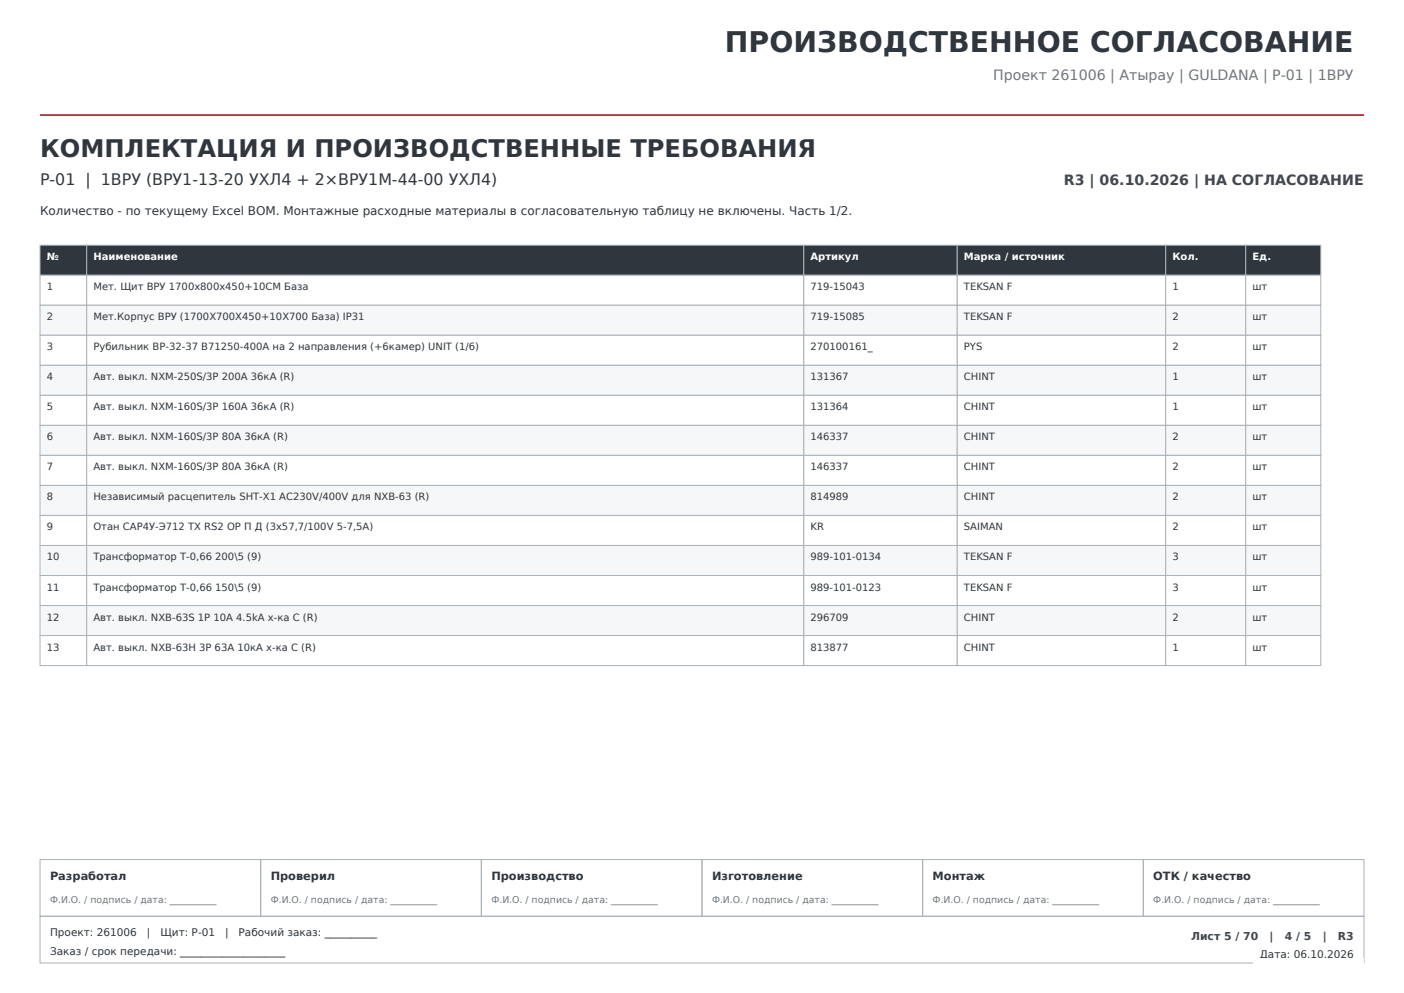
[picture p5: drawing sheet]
<svg xmlns="http://www.w3.org/2000/svg" width="297mm" height="210mm" viewBox="0 0 297 210" stroke-linecap="round" stroke-linejoin="round" font-family="sans-serif">
<defs><g id="words">
<text font-size="6" fill="#30363d" x="153.3" y="10.9">ПРОИЗВОДСТВЕННОЕ СОГЛАСОВАНИЕ</text>
<text font-size="5.1" fill="#30363d" x="8.5" y="33.2">КОМПЛЕКТАЦИЯ И ПРОИЗВОДСТВЕННЫЕ ТРЕБОВАНИЯ</text>
<text font-size="3.4" fill="#30363d" x="8.5" y="39.2">P-01 | 1ВРУ (ВРУ1-13-20 УХЛ4 + 2×ВРУ1М-44-00 УХЛ4)</text>
<text font-size="3" fill="#6c7680" x="210.1" y="16.9">Проект 261006 | Атырау | GULDANA | P-01 | 1ВРУ</text>
<text font-size="3" fill="#40474f" x="225" y="39.2">R3 | 06.10.2026 | НА СОГЛАСОВАНИЕ</text>
<text font-size="2.5" fill="#30363d" x="8.5" y="45.5">Количество - по текущему Excel BOM. Монтажные расходные материалы в согласовательную таблицу не включены. Часть 1/2.</text>
<g font-size="2.4" fill="#30363d">
<text x="10.6" y="186">Разработал</text>
<text x="57.3" y="186">Проверил</text>
<text x="103.9" y="186">Производство</text>
<text x="150.6" y="186">Изготовление</text>
<text x="197.3" y="186">Монтаж</text>
<text x="244" y="186">ОТК / качество</text>
</g>
<g font-size="2.3" fill="#40474f">
<text x="252" y="198.7">Лист 5 / 70</text>
<text x="268.6" y="198.7">|</text>
<text x="271.8" y="198.7">4 / 5</text>
<text x="279.8" y="198.7">|</text>
<text x="283" y="198.7">R3</text>
</g>
<g font-size="2.2" fill="#30363d">
<text x="10.6" y="198">Проект: 261006</text>
<text x="10.6" y="201.9">Заказ / срок передачи: ____________________</text>
<text x="31.1" y="198">|</text>
<text x="33.9" y="198">Щит: P-01</text>
<text x="47.6" y="198">|</text>
<text x="50.5" y="198">Рабочий заказ: __________</text>
<text x="266.5" y="202.6">Дата: 06.10.2026</text>
</g>
<g font-size="2.1" fill="#fff">
<text x="9.9" y="55">№</text>
<text x="19.8" y="55">Наименование</text>
<text x="171.4" y="55">Артикул</text>
<text x="203.9" y="55">Марка / источник</text>
<text x="248" y="55">Кол.</text>
<text x="264.9" y="55">Ед.</text>
</g>
<g font-size="2.1" fill="#30363d">
<text x="9.9" y="61.4">1</text>
<text x="19.8" y="61.4">Мет. Щит ВРУ 1700х800х450+10CM База</text>
<text x="171.4" y="61.4">719-15043</text>
<text x="203.9" y="61.4">TEKSAN F</text>
<text x="248" y="61.4">1</text>
<text x="264.9" y="61.4">шт</text>
<text x="9.9" y="67.7">2</text>
<text x="19.8" y="67.7">Мет.Корпус ВРУ (1700X700X450+10X700 База) IP31</text>
<text x="171.4" y="67.7">719-15085</text>
<text x="203.9" y="67.7">TEKSAN F</text>
<text x="248" y="67.7">2</text>
<text x="264.9" y="67.7">шт</text>
<text x="9.9" y="74.1">3</text>
<text x="19.8" y="74.1">Рубильник ВР-32-37 В71250-400А на 2 направления (+6камер) UNIT (1/6)</text>
<text x="171.4" y="74.1">270100161_</text>
<text x="203.9" y="74.1">PYS</text>
<text x="248" y="74.1">2</text>
<text x="264.9" y="74.1">шт</text>
<text x="9.9" y="80.4">4</text>
<text x="19.8" y="80.4">Авт. выкл. NXM-250S/3Р 200A 36кА (R)</text>
<text x="171.4" y="80.4">131367</text>
<text x="203.9" y="80.4">CHINT</text>
<text x="248" y="80.4">1</text>
<text x="264.9" y="80.4">шт</text>
<text x="9.9" y="86.8">5</text>
<text x="19.8" y="86.8">Авт. выкл. NXM-160S/3Р 160A 36кА (R)</text>
<text x="171.4" y="86.8">131364</text>
<text x="203.9" y="86.8">CHINT</text>
<text x="248" y="86.8">1</text>
<text x="264.9" y="86.8">шт</text>
<text x="9.9" y="93.1">6</text>
<text x="19.8" y="93.1">Авт. выкл. NXM-160S/3Р 80A 36кА (R)</text>
<text x="171.4" y="93.1">146337</text>
<text x="203.9" y="93.1">CHINT</text>
<text x="248" y="93.1">2</text>
<text x="264.9" y="93.1">шт</text>
<text x="9.9" y="99.5">7</text>
<text x="19.8" y="99.5">Авт. выкл. NXM-160S/3Р 80A 36кА (R)</text>
<text x="171.4" y="99.5">146337</text>
<text x="203.9" y="99.5">CHINT</text>
<text x="248" y="99.5">2</text>
<text x="264.9" y="99.5">шт</text>
<text x="9.9" y="105.8">8</text>
<text x="19.8" y="105.8">Независимый расцепитель SHT-X1 AC230V/400V для NXB-63 (R)</text>
<text x="171.4" y="105.8">814989</text>
<text x="203.9" y="105.8">CHINT</text>
<text x="248" y="105.8">2</text>
<text x="264.9" y="105.8">шт</text>
<text x="9.9" y="112.2">9</text>
<text x="19.8" y="112.2">Отан САР4У-Э712 TX RS2 OP П Д (3x57,7/100V 5-7,5A)</text>
<text x="171.4" y="112.2">KR</text>
<text x="203.9" y="112.2">SAIMAN</text>
<text x="248" y="112.2">2</text>
<text x="264.9" y="112.2">шт</text>
<text x="9.9" y="118.5">10</text>
<text x="19.8" y="118.5">Трансформатор Т-0,66 200\5 (9)</text>
<text x="171.4" y="118.5">989-101-0134</text>
<text x="203.9" y="118.5">TEKSAN F</text>
<text x="248" y="118.5">3</text>
<text x="264.9" y="118.5">шт</text>
<text x="9.9" y="124.9">11</text>
<text x="19.8" y="124.9">Трансформатор Т-0,66 150\5 (9)</text>
<text x="171.4" y="124.9">989-101-0123</text>
<text x="203.9" y="124.9">TEKSAN F</text>
<text x="248" y="124.9">3</text>
<text x="264.9" y="124.9">шт</text>
<text x="9.9" y="131.2">12</text>
<text x="19.8" y="131.2">Авт. выкл. NXB-63S 1P 10А 4.5kA х-ка C (R)</text>
<text x="171.4" y="131.2">296709</text>
<text x="203.9" y="131.2">CHINT</text>
<text x="248" y="131.2">2</text>
<text x="264.9" y="131.2">шт</text>
<text x="9.9" y="137.6">13</text>
<text x="19.8" y="137.6">Авт. выкл. NXB-63H 3P 63A 10кА х-ка C (R)</text>
<text x="171.4" y="137.6">813877</text>
<text x="203.9" y="137.6">CHINT</text>
<text x="248" y="137.6">1</text>
<text x="264.9" y="137.6">шт</text>
</g>
<g font-size="2" fill="#6c7680">
<text x="10.6" y="190.9">Ф.И.О. / подпись / дата: __________</text>
<text x="57.3" y="190.9">Ф.И.О. / подпись / дата: __________</text>
<text x="103.9" y="190.9">Ф.И.О. / подпись / дата: __________</text>
<text x="150.6" y="190.9">Ф.И.О. / подпись / дата: __________</text>
<text x="197.3" y="190.9">Ф.И.О. / подпись / дата: __________</text>
<text x="244" y="190.9">Ф.И.О. / подпись / дата: __________</text>
</g>
</g></defs>
<path d="M8.5 24.3h280" fill="none" stroke="#d71f36" stroke-width=".39"/>
<g fill="#30363d" stroke="#aab3ba" stroke-width=".21">
<path d="M8.5 51.9h9.8v6.3h-9.8z" fill-rule="evenodd"/>
<path d="M18.3 51.9h151.7v6.3h-151.7z" fill-rule="evenodd"/>
<path d="M170 51.9h32.5v6.3h-32.5z" fill-rule="evenodd"/>
<path d="M202.5 51.9h44.1v6.3h-44.1z" fill-rule="evenodd"/>
<path d="M246.6 51.9h16.9v6.3h-16.9z" fill-rule="evenodd"/>
<path d="M263.5 51.9h15.9v6.3h-15.9z" fill-rule="evenodd"/>
</g>
<g fill="#fff" stroke="#aab3ba" stroke-width=".21">
<path d="M8.5 58.2h9.8v6.4h-9.8z" fill-rule="evenodd"/>
<path d="M18.3 58.2h151.7v6.4h-151.7z" fill-rule="evenodd"/>
<path d="M170 58.2h32.5v6.4h-32.5z" fill-rule="evenodd"/>
<path d="M202.5 58.2h44.1v6.4h-44.1z" fill-rule="evenodd"/>
<path d="M246.6 58.2h16.9v6.4h-16.9z" fill-rule="evenodd"/>
<path d="M263.5 58.2h15.9v6.4h-15.9z" fill-rule="evenodd"/>
</g>
<g fill="#f5f7f8" stroke="#aab3ba" stroke-width=".21">
<path d="M8.5 64.6h9.8v6.3h-9.8z" fill-rule="evenodd"/>
<path d="M18.3 64.6h151.7v6.3h-151.7z" fill-rule="evenodd"/>
<path d="M170 64.6h32.5v6.3h-32.5z" fill-rule="evenodd"/>
<path d="M202.5 64.6h44.1v6.3h-44.1z" fill-rule="evenodd"/>
<path d="M246.6 64.6h16.9v6.3h-16.9z" fill-rule="evenodd"/>
<path d="M263.5 64.6h15.9v6.3h-15.9z" fill-rule="evenodd"/>
</g>
<g fill="#fff" stroke="#aab3ba" stroke-width=".21">
<path d="M8.5 70.9h9.8v6.4h-9.8z" fill-rule="evenodd"/>
<path d="M18.3 70.9h151.7v6.4h-151.7z" fill-rule="evenodd"/>
<path d="M170 70.9h32.5v6.4h-32.5z" fill-rule="evenodd"/>
<path d="M202.5 70.9h44.1v6.4h-44.1z" fill-rule="evenodd"/>
<path d="M246.6 70.9h16.9v6.4h-16.9z" fill-rule="evenodd"/>
<path d="M263.5 70.9h15.9v6.4h-15.9z" fill-rule="evenodd"/>
</g>
<g fill="#f5f7f8" stroke="#aab3ba" stroke-width=".21">
<path d="M8.5 77.3h9.8v6.3h-9.8z" fill-rule="evenodd"/>
<path d="M18.3 77.3h151.7v6.3h-151.7z" fill-rule="evenodd"/>
<path d="M170 77.3h32.5v6.3h-32.5z" fill-rule="evenodd"/>
<path d="M202.5 77.3h44.1v6.3h-44.1z" fill-rule="evenodd"/>
<path d="M246.6 77.3h16.9v6.3h-16.9z" fill-rule="evenodd"/>
<path d="M263.5 77.3h15.9v6.3h-15.9z" fill-rule="evenodd"/>
</g>
<g fill="#fff" stroke="#aab3ba" stroke-width=".21">
<path d="M8.5 83.6h9.8v6.4h-9.8z" fill-rule="evenodd"/>
<path d="M18.3 83.6h151.7v6.4h-151.7z" fill-rule="evenodd"/>
<path d="M170 83.6h32.5v6.4h-32.5z" fill-rule="evenodd"/>
<path d="M202.5 83.6h44.1v6.4h-44.1z" fill-rule="evenodd"/>
<path d="M246.6 83.6h16.9v6.4h-16.9z" fill-rule="evenodd"/>
<path d="M263.5 83.6h15.9v6.4h-15.9z" fill-rule="evenodd"/>
</g>
<g fill="#f5f7f8" stroke="#aab3ba" stroke-width=".21">
<path d="M8.5 90h9.8v6.3h-9.8z" fill-rule="evenodd"/>
<path d="M18.3 90h151.7v6.3h-151.7z" fill-rule="evenodd"/>
<path d="M170 90h32.5v6.3h-32.5z" fill-rule="evenodd"/>
<path d="M202.5 90h44.1v6.3h-44.1z" fill-rule="evenodd"/>
<path d="M246.6 90h16.9v6.3h-16.9z" fill-rule="evenodd"/>
<path d="M263.5 90h15.9v6.3h-15.9z" fill-rule="evenodd"/>
</g>
<g fill="#fff" stroke="#aab3ba" stroke-width=".21">
<path d="M8.5 96.3h9.8v6.4h-9.8z" fill-rule="evenodd"/>
<path d="M18.3 96.3h151.7v6.4h-151.7z" fill-rule="evenodd"/>
<path d="M170 96.3h32.5v6.4h-32.5z" fill-rule="evenodd"/>
<path d="M202.5 96.3h44.1v6.4h-44.1z" fill-rule="evenodd"/>
<path d="M246.6 96.3h16.9v6.4h-16.9z" fill-rule="evenodd"/>
<path d="M263.5 96.3h15.9v6.4h-15.9z" fill-rule="evenodd"/>
</g>
<g fill="#f5f7f8" stroke="#aab3ba" stroke-width=".21">
<path d="M8.5 102.7h9.8v6.3h-9.8z" fill-rule="evenodd"/>
<path d="M18.3 102.7h151.7v6.3h-151.7z" fill-rule="evenodd"/>
<path d="M170 102.7h32.5v6.3h-32.5z" fill-rule="evenodd"/>
<path d="M202.5 102.7h44.1v6.3h-44.1z" fill-rule="evenodd"/>
<path d="M246.6 102.7h16.9v6.3h-16.9z" fill-rule="evenodd"/>
<path d="M263.5 102.7h15.9v6.3h-15.9z" fill-rule="evenodd"/>
</g>
<g fill="#fff" stroke="#aab3ba" stroke-width=".21">
<path d="M8.5 109h9.8v6.4h-9.8z" fill-rule="evenodd"/>
<path d="M18.3 109h151.7v6.4h-151.7z" fill-rule="evenodd"/>
<path d="M170 109h32.5v6.4h-32.5z" fill-rule="evenodd"/>
<path d="M202.5 109h44.1v6.4h-44.1z" fill-rule="evenodd"/>
<path d="M246.6 109h16.9v6.4h-16.9z" fill-rule="evenodd"/>
<path d="M263.5 109h15.9v6.4h-15.9z" fill-rule="evenodd"/>
</g>
<g fill="#f5f7f8" stroke="#aab3ba" stroke-width=".21">
<path d="M8.5 115.4h9.8v6.3h-9.8z" fill-rule="evenodd"/>
<path d="M18.3 115.4h151.7v6.3h-151.7z" fill-rule="evenodd"/>
<path d="M170 115.4h32.5v6.3h-32.5z" fill-rule="evenodd"/>
<path d="M202.5 115.4h44.1v6.3h-44.1z" fill-rule="evenodd"/>
<path d="M246.6 115.4h16.9v6.3h-16.9z" fill-rule="evenodd"/>
<path d="M263.5 115.4h15.9v6.3h-15.9z" fill-rule="evenodd"/>
</g>
<g fill="#fff" stroke="#aab3ba" stroke-width=".21">
<path d="M8.5 121.7h9.8v6.4h-9.8z" fill-rule="evenodd"/>
<path d="M18.3 121.7h151.7v6.4h-151.7z" fill-rule="evenodd"/>
<path d="M170 121.7h32.5v6.4h-32.5z" fill-rule="evenodd"/>
<path d="M202.5 121.7h44.1v6.4h-44.1z" fill-rule="evenodd"/>
<path d="M246.6 121.7h16.9v6.4h-16.9z" fill-rule="evenodd"/>
<path d="M263.5 121.7h15.9v6.4h-15.9z" fill-rule="evenodd"/>
</g>
<g fill="#f5f7f8" stroke="#aab3ba" stroke-width=".21">
<path d="M8.5 128.1h9.8v6.3h-9.8z" fill-rule="evenodd"/>
<path d="M18.3 128.1h151.7v6.3h-151.7z" fill-rule="evenodd"/>
<path d="M170 128.1h32.5v6.3h-32.5z" fill-rule="evenodd"/>
<path d="M202.5 128.1h44.1v6.3h-44.1z" fill-rule="evenodd"/>
<path d="M246.6 128.1h16.9v6.3h-16.9z" fill-rule="evenodd"/>
<path d="M263.5 128.1h15.9v6.3h-15.9z" fill-rule="evenodd"/>
</g>
<g fill="#fff" stroke="#aab3ba" stroke-width=".21">
<path d="M8.5 134.4h9.8v6.4h-9.8z" fill-rule="evenodd"/>
<path d="M18.3 134.4h151.7v6.4h-151.7z" fill-rule="evenodd"/>
<path d="M170 134.4h32.5v6.4h-32.5z" fill-rule="evenodd"/>
<path d="M202.5 134.4h44.1v6.4h-44.1z" fill-rule="evenodd"/>
<path d="M246.6 134.4h16.9v6.4h-16.9z" fill-rule="evenodd"/>
<path d="M263.5 134.4h15.9v6.4h-15.9z" fill-rule="evenodd"/>
</g>
<path d="M8.5 181.8h46.6v12h-46.6zM8.5 193.8h280v9.8h-280zM55.1 181.8h46.7v12h-46.7zM101.8 181.8h46.7v12h-46.7zM148.5 181.8h46.7v12h-46.7zM195.2 181.8h46.7v12h-46.7zM241.9 181.8h46.6v12h-46.6z" fill="none" stroke="#aab3ba" stroke-width=".21"/>
<path d="M265.3 202.6h23.2v4.6h-23.2z" fill-rule="evenodd" fill="#fff"/>
<g fill="#fff" stroke="#fff" stroke-width=".35">
<path d="M225 36.9h63.5v3h-63.5z"/>
<path d="M252 197h34.4v2.3h-34.4z"/>
<path d="M269.5 203.7h17.3v2.2h-17.3z"/>
</g>
<use href="#words"/>
</svg>
